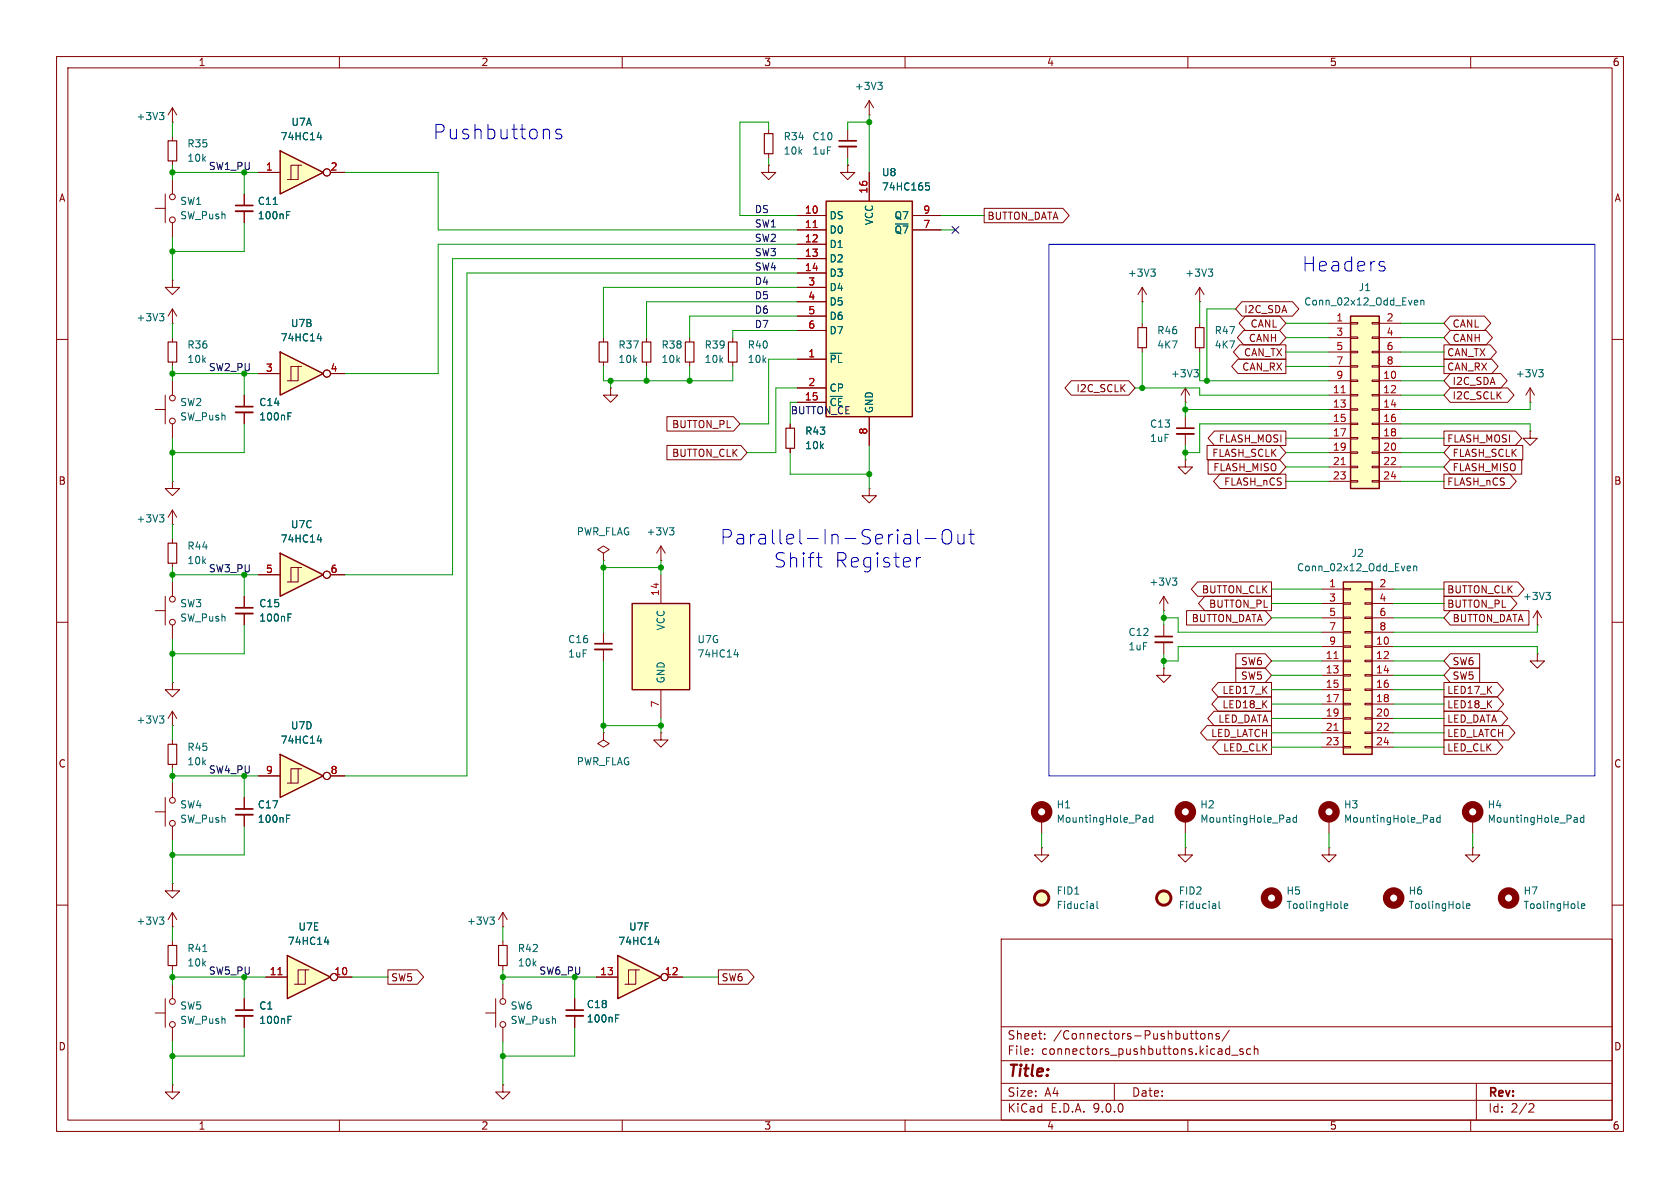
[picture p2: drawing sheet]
<svg xmlns="http://www.w3.org/2000/svg" width="297mm" height="210mm" viewBox="0 0 297 210" stroke-linecap="round" stroke-linejoin="round" font-family="sans-serif">
<defs><g id="words">
<g font-size="3.5" fill="#0000c2">
<text x="76.5" y="24.9">Pushbuttons</text>
<text x="230.1" y="48.2">Headers</text>
<text x="127.3" y="96.5">Parallel-In-Serial-Out</text>
<text x="136.8" y="100.6">Shift</text>
<text x="147.5" y="100.6">Register</text>
</g>
<text font-size="2.8" fill="#840000" x="178" y="190.9">Title:</text>
<g font-size="2.1" fill="#840000">
<text x="178" y="184">Sheet:</text>
<text x="186.2" y="184">/Connectors-Pushbuttons/</text>
<text x="178" y="186.7">File:</text>
<text x="184.1" y="186.7">connectors_pushbuttons.kicad_sch</text>
<text x="178" y="196.9">KiCad</text>
<text x="178" y="194.1">Size:</text>
<text x="184.7" y="194.1">A4</text>
<text x="185.7" y="196.9">E.D.A.</text>
<text x="193.3" y="196.9">9.0.0</text>
<text x="200" y="194.1">Date:</text>
<text x="263" y="194.3">Rev:</text>
<text x="263" y="196.9">Id:</text>
<text x="267.1" y="196.9">2/2</text>
</g>
<g font-size="1.8" fill="#840000">
<text x="35" y="11.9">1</text>
<text x="85" y="11.9">2</text>
<text x="135" y="11.9">3</text>
<text x="185" y="11.9">4</text>
<text x="235" y="11.9">5</text>
<text x="285" y="11.9">6</text>
<text x="10.3" y="35.9">A</text>
<text x="285.3" y="35.9">A</text>
<text x="174.5" y="39.1">BUTTON_DATA</text>
<text x="219.9" y="55.6">I2C_SDA</text>
<text x="221" y="58.1">CANL</text>
<text x="256.7" y="58.1">CANL</text>
<text x="219.5" y="65.7">CAN_RX</text>
<text x="219.8" y="63.2">CAN_TX</text>
<text x="220.7" y="60.6">CANH</text>
<text x="255.7" y="65.7">CAN_RX</text>
<text x="255.7" y="63.2">CAN_TX</text>
<text x="256.7" y="60.6">CANH</text>
<text x="190.2" y="69.5">I2C_SCLK</text>
<text x="256.7" y="70.8">I2C_SCLK</text>
<text x="256.7" y="68.3">I2C_SDA</text>
<text x="118.7" y="75.9">BUTTON_PL</text>
<text x="118.7" y="81">BUTTON_CLK</text>
<text x="214.2" y="81">FLASH_SCLK</text>
<text x="214.4" y="83.5">FLASH_MISO</text>
<text x="215.3" y="78.4">FLASH_MOSI</text>
<text x="255.7" y="78.4">FLASH_MOSI</text>
<text x="256.7" y="81">FLASH_SCLK</text>
<text x="256.7" y="83.5">FLASH_MISO</text>
<text x="10.3" y="85.9">B</text>
<text x="216.3" y="86">FLASH_nCS</text>
<text x="255.7" y="86">FLASH_nCS</text>
<text x="285.3" y="85.9">B</text>
<text x="212.4" y="105.1">BUTTON_CLK</text>
<text x="213.6" y="107.6">BUTTON_PL</text>
<text x="255.7" y="107.6">BUTTON_PL</text>
<text x="255.7" y="105.1">BUTTON_CLK</text>
<text x="210.6" y="110.2">BUTTON_DATA</text>
<text x="256.7" y="110.2">BUTTON_DATA</text>
<text x="219.3" y="117.8">SW6</text>
<text x="256.7" y="117.8">SW6</text>
<text x="216" y="125.4">LED18_K</text>
<text x="216" y="122.9">LED17_K</text>
<text x="219.3" y="120.3">SW5</text>
<text x="255.7" y="125.4">LED18_K</text>
<text x="255.7" y="122.9">LED17_K</text>
<text x="256.7" y="120.3">SW5</text>
<text x="214" y="130.5">LED_LATCH</text>
<text x="215.3" y="128">LED_DATA</text>
<text x="255.7" y="128">LED_DATA</text>
<text x="255.7" y="130.5">LED_LATCH</text>
<text x="10.3" y="135.9">C</text>
<text x="216.1" y="133">LED_CLK</text>
<text x="255.7" y="133">LED_CLK</text>
<text x="285.3" y="135.9">C</text>
<text x="69.1" y="173.7">SW5</text>
<text x="127.5" y="173.7">SW6</text>
<text x="10.3" y="185.9">D</text>
<text x="285.3" y="185.9">D</text>
<text x="35" y="199.9">1</text>
<text x="85" y="199.9">2</text>
<text x="135" y="199.9">3</text>
<text x="185" y="199.9">4</text>
<text x="235" y="199.9">5</text>
<text x="285" y="199.9">6</text>
</g>
<g font-size="1.8" fill="#006464">
<text x="151" y="16.1">+3V3</text>
<text x="24" y="21.4">+3V3</text>
<text x="51.4" y="22.5">U7A</text>
<text x="33" y="28.8">10k</text>
<text x="33" y="26.3">R35</text>
<text x="49.5" y="25">74HC14</text>
<text x="138.4" y="27.5">10k</text>
<text x="138.4" y="25">R34</text>
<text x="143.5" y="27.5">1uF</text>
<text x="143.5" y="25">C10</text>
<text x="155.8" y="31.3">U8</text>
<text x="155.8" y="33.9">74HC165</text>
<text x="31.8" y="36.4">SW1</text>
<text x="31.8" y="39">SW_Push</text>
<text x="45.5" y="39">100nF</text>
<text x="45.5" y="36.4">C11</text>
<text x="146.6" y="39">DS</text>
<text x="146.6" y="41.5">D0</text>
<text x="154.5" y="39.9" transform="rotate(-90 154.5 39.9)">VCC</text>
<text x="158" y="39">Q7</text>
<text x="158" y="41.5">~{Q7}</text>
<text x="146.6" y="44">D1</text>
<text x="146.6" y="46.6">D2</text>
<text x="146.6" y="49.1">D3</text>
<text x="146.6" y="51.7">D4</text>
<text x="199.3" y="49.1">+3V3</text>
<text x="209.4" y="49.1">+3V3</text>
<text x="240.1" y="51.7">J1</text>
<text x="24" y="57">+3V3</text>
<text x="51.3" y="58">U7B</text>
<text x="146.6" y="54.2">D5</text>
<text x="146.6" y="56.7">D6</text>
<text x="146.6" y="59.3">D7</text>
<text x="204.5" y="59.3">R46</text>
<text x="214.6" y="59.3">R47</text>
<text x="230.5" y="54.2">Conn_02x12_Odd_Even</text>
<text x="33" y="64.4">10k</text>
<text x="33" y="61.8">R36</text>
<text x="49.5" y="60.6">74HC14</text>
<text x="109.2" y="64.4">10k</text>
<text x="109.2" y="61.8">R37</text>
<text x="116.8" y="64.4">10k</text>
<text x="116.8" y="61.8">R38</text>
<text x="124.5" y="64.4">10k</text>
<text x="124.5" y="61.8">R39</text>
<text x="132.1" y="64.4">10k</text>
<text x="132.1" y="61.8">R40</text>
<text x="146.6" y="64.4">~{PL}</text>
<text x="204.5" y="61.8">4K7</text>
<text x="214.6" y="61.8">4K7</text>
<text x="31.8" y="72">SW2</text>
<text x="45.7" y="72">C14</text>
<text x="146.6" y="69.4">CP</text>
<text x="146.6" y="72">~{CE}</text>
<text x="206.9" y="66.9">+3V3</text>
<text x="267.9" y="66.9">+3V3</text>
<text x="31.8" y="74.5">SW_Push</text>
<text x="45.7" y="74.5">100nF</text>
<text x="142.2" y="77.1">R43</text>
<text x="154.5" y="73.2" transform="rotate(-90 154.5 73.2)">GND</text>
<text x="203.2" y="75.8">C13</text>
<text x="142.2" y="79.6">10k</text>
<text x="203.2" y="78.3">1uF</text>
<text x="24" y="92.6">+3V3</text>
<text x="51.3" y="93.6">U7C</text>
<text x="101.9" y="94.8">PWR_FLAG</text>
<text x="114.2" y="94.8">+3V3</text>
<text x="33" y="99.9">10k</text>
<text x="33" y="97.4">R44</text>
<text x="49.5" y="96.1">74HC14</text>
<text x="229.2" y="101.2">Conn_02x12_Odd_Even</text>
<text x="238.8" y="98.7">J2</text>
<text x="31.8" y="107.5">SW3</text>
<text x="45.7" y="107.5">C15</text>
<text x="203.1" y="103.7">+3V3</text>
<text x="269.1" y="106.3">+3V3</text>
<text x="31.8" y="110.1">SW_Push</text>
<text x="45.7" y="110.1">100nF</text>
<text x="100.3" y="113.9">C16</text>
<text x="117.7" y="111.5" transform="rotate(-90 117.7 111.5)">VCC</text>
<text x="123.2" y="113.9">U7G</text>
<text x="199.4" y="112.6">C12</text>
<text x="100.3" y="116.4">1uF</text>
<text x="123.2" y="116.4">74HC14</text>
<text x="199.4" y="115.2">1uF</text>
<text x="117.7" y="120.9" transform="rotate(-90 117.7 120.9)">GND</text>
<text x="24" y="128.1">+3V3</text>
<text x="49.5" y="131.7">74HC14</text>
<text x="51.3" y="129.1">U7D</text>
<text x="33" y="135.5">10k</text>
<text x="33" y="132.9">R45</text>
<text x="101.9" y="135.5">PWR_FLAG</text>
<text x="31.8" y="143.1">SW4</text>
<text x="45.5" y="143.1">C17</text>
<text x="186.7" y="143.1">H1</text>
<text x="212.1" y="143.1">H2</text>
<text x="237.5" y="143.1">H3</text>
<text x="262.9" y="143.1">H4</text>
<text x="31.8" y="145.6">SW_Push</text>
<text x="45.5" y="145.6">100nF</text>
<text x="186.7" y="145.6">MountingHole_Pad</text>
<text x="212.1" y="145.6">MountingHole_Pad</text>
<text x="237.5" y="145.6">MountingHole_Pad</text>
<text x="262.9" y="145.6">MountingHole_Pad</text>
<text x="186.7" y="158.3">FID1</text>
<text x="186.7" y="160.9">Fiducial</text>
<text x="208.3" y="158.3">FID2</text>
<text x="208.3" y="160.9">Fiducial</text>
<text x="227.3" y="160.9">ToolingHole</text>
<text x="227.3" y="158.3">H5</text>
<text x="248.9" y="160.9">ToolingHole</text>
<text x="248.9" y="158.3">H6</text>
<text x="269.2" y="160.9">ToolingHole</text>
<text x="269.2" y="158.3">H7</text>
<text x="24" y="163.7">+3V3</text>
<text x="50.8" y="167.2">74HC14</text>
<text x="52.7" y="164.7">U7E</text>
<text x="82.4" y="163.7">+3V3</text>
<text x="109.2" y="167.2">74HC14</text>
<text x="111.1" y="164.7">U7F</text>
<text x="33" y="171">10k</text>
<text x="33" y="168.5">R41</text>
<text x="91.4" y="171">10k</text>
<text x="91.4" y="168.5">R42</text>
<text x="31.8" y="178.7">SW5</text>
<text x="45.7" y="178.7">C1</text>
<text x="90.2" y="178.7">SW6</text>
<text x="103.6" y="178.4">C18</text>
<text x="31.8" y="181.2">SW_Push</text>
<text x="45.7" y="181.2">100nF</text>
<text x="90.2" y="181.2">SW_Push</text>
<text x="103.6" y="180.9">100nF</text>
</g>
<g font-size="1.8" fill="#009600">
<text x="36.8" y="30.1">SW1_PU</text>
<text x="36.8" y="65.7">SW2_PU</text>
<text x="36.8" y="101.3">SW3_PU</text>
<text x="36.8" y="136.8">SW4_PU</text>
<text x="36.8" y="172.4">SW5_PU</text>
<text x="95.2" y="172.4">SW6_PU</text>
</g>
<g font-size="1.8" fill="#a90000">
<text x="46.9" y="30.2">1</text>
<text x="58.3" y="30.2">2</text>
<text x="153.4" y="34.3" transform="rotate(-90 153.4 34.3)">16</text>
<text x="142.2" y="37.8">10</text>
<text x="142.2" y="40.4">11</text>
<text x="163.1" y="37.8">9</text>
<text x="163.1" y="40.4">7</text>
<text x="142.2" y="42.9">12</text>
<text x="142.2" y="45.5">13</text>
<text x="142.2" y="48">14</text>
<text x="142.8" y="50.5">3</text>
<text x="142.8" y="53.1">4</text>
<text x="142.8" y="55.6">5</text>
<text x="142.8" y="58.2">6</text>
<text x="236.1" y="56.9">1</text>
<text x="236.1" y="59.4">3</text>
<text x="245" y="56.9">2</text>
<text x="245" y="59.4">4</text>
<text x="46.9" y="65.8">3</text>
<text x="58.3" y="65.8">4</text>
<text x="142.8" y="63.2">1</text>
<text x="236.1" y="62">5</text>
<text x="236.1" y="64.5">7</text>
<text x="245" y="62">6</text>
<text x="245" y="64.5">8</text>
<text x="142.2" y="70.9">15</text>
<text x="142.8" y="68.3">2</text>
<text x="235.5" y="69.6">11</text>
<text x="236.1" y="67.1">9</text>
<text x="244.4" y="67.1">10</text>
<text x="244.4" y="69.6">12</text>
<text x="153.4" y="76.9" transform="rotate(-90 153.4 76.9)">8</text>
<text x="235.5" y="72.1">13</text>
<text x="235.5" y="74.7">15</text>
<text x="235.5" y="77.2">17</text>
<text x="244.4" y="72.1">14</text>
<text x="244.4" y="74.7">16</text>
<text x="244.4" y="77.2">18</text>
<text x="235.5" y="79.8">19</text>
<text x="235.5" y="82.3">21</text>
<text x="244.4" y="79.8">20</text>
<text x="244.4" y="82.3">22</text>
<text x="235.5" y="84.8">23</text>
<text x="244.4" y="84.8">24</text>
<text x="46.9" y="101.3">5</text>
<text x="58.3" y="101.3">6</text>
<text x="116.6" y="105.5" transform="rotate(-90 116.6 105.5)">14</text>
<text x="234.9" y="103.9">1</text>
<text x="234.9" y="106.4">3</text>
<text x="243.8" y="103.9">2</text>
<text x="243.8" y="106.4">4</text>
<text x="234.9" y="109">5</text>
<text x="234.9" y="111.5">7</text>
<text x="243.8" y="109">6</text>
<text x="243.8" y="111.5">8</text>
<text x="234.3" y="116.6">11</text>
<text x="234.3" y="119.1">13</text>
<text x="234.9" y="114">9</text>
<text x="243.2" y="114">10</text>
<text x="243.2" y="116.6">12</text>
<text x="243.2" y="119.1">14</text>
<text x="116.6" y="125.2" transform="rotate(-90 116.6 125.2)">7</text>
<text x="234.3" y="121.7">15</text>
<text x="234.3" y="124.2">17</text>
<text x="243.2" y="121.7">16</text>
<text x="243.2" y="124.2">18</text>
<text x="234.3" y="126.7">19</text>
<text x="234.3" y="129.3">21</text>
<text x="234.3" y="131.8">23</text>
<text x="243.2" y="126.7">20</text>
<text x="243.2" y="129.3">22</text>
<text x="243.2" y="131.8">24</text>
<text x="46.9" y="136.9">9</text>
<text x="58.3" y="136.9">8</text>
<text x="47.6" y="172.5">11</text>
<text x="59" y="172.5">10</text>
<text x="106" y="172.5">13</text>
<text x="117.4" y="172.5">12</text>
</g>
<g font-size="1.8" fill="#0f0f0f">
<text x="133.3" y="40.3">SW1</text>
<text x="133.3" y="37.8">DS</text>
<text x="133.3" y="47.9">SW4</text>
<text x="133.3" y="42.8">SW2</text>
<text x="133.3" y="45.4">SW3</text>
<text x="133.3" y="50.5">D4</text>
<text x="133.3" y="53">D5</text>
<text x="133.3" y="58.1">D7</text>
<text x="133.3" y="55.5">D6</text>
<text x="139.7" y="73.3">BUTTON_CE</text>
</g>
</g></defs>
<g fill="none" stroke="#840000" stroke-width=".18">
<path d="M10 10h277v190h-277zM12 12h273v186h-273zM60 10v2M110 10v2M160 10v2M210 10v2M260 10v2M30.5 57.2h.1M30.5 54.6l-.8 1.3M30.5 54.6l.7 1.3M30.5 54.6v2.6M10 60h2"/>
<path d="M285 60h2M10 110h2M285 110h2M234.9 144.8v2.5M10 160h2M27.4 179.1h1.8M29.2 176.5v5.1M30.5 174v2.5M177 166h108v32h-108zM285 160h2M30.5 181.6v2.6M60 198v2"/>
<path d="M110 198v2M160 198v2M177 194.5h108M177 191.5h108M177 187.5h108M177 181.5h108M182.5 186.3v.1M182.5 185.5v.1M184.7 183.6v.1M184.7 182.8v.1M197 191.5v3M210 198v2"/>
<path d="M211.2 182.7h.6M211.5 182.2v1.3l.3 .2M212.4 182.8l.3-.1 .3 .3v.4l-.3 .3-.3-.1-.2-.2v-.4zM213.7 182.8l.2-.1 .3 .1 .1 .9M213.7 182.7v1M215.5 182.8l-.3-.1-.2 .2v.2l.5 .2v.3h-.5M217.2 185.4l.2 .1M217.3 182.1l-1.3 2M217.4 184.9v1.5M217.4 186.3l-.2 .1M217.7 186.5h1.2M219.7 185.5l-.3-.1-.2 .2v.2l.5 .2v.3h-.5"/>
<path d="M221.1 185.5l-.4-.1-.3 .3v.4l.1 .2h.6M221.7 185.5l.3-.1 .3 .1 .1 .9M221.7 184.9v1.5M260 198v2M261 191.5v6.5M270.5 195.1l.5 .1 .2 .3-1 1.1h1"/>
<circle cx="30.5" cy="177" r=".51"/>
<circle cx="30.5" cy="181.1" r=".51"/>
</g>
<path d="M28.2 55.4h.8l-.5 .5M28.7 55.9l.3 .3v.3l-.3 .2M253 144.5h.3l.1 .2v.7M253.4 145.3l-.4 .1M253.4 144.8l-.4 .1M254.6 144.6l-.4-.1-.2 .3 .1 .5h.5M254.6 144.1v1.3" fill="none" stroke="#006464" stroke-width=".18"/>
<circle cx="234.9" cy="143.5" r="1.27" fill="none" stroke="#840000" stroke-width="1.3"/>
<path d="M49.5 97.8l7.6 3.8-7.6 3.8z" fill="#ffffc2"/>
<path d="M49.5 97.8l7.6 3.8-7.6 3.8z" fill="none" stroke="#840000" stroke-width=".25"/>
<g fill="none" stroke="#840000" stroke-width=".18">
<path d="M30.5 19.1v2.5M30.5 19.1l-.8 1.2M30.5 19.1l.7 1.2M27.4 36.8h1.8M29.2 34.3v5.1M30.5 21.6h.1M30.5 24.1v.8M30.5 28.4v.8M30.5 31.8v2.5M30.5 39.4v2.5M135.9 29.2v1.3h-1.3l1.3 1.3 1.3-1.3h-1.3M135.9 29.2h.1"/>
<path d="M209.5 73.7v2M209.5 76.7v2M106.7 97.8l1-.6-1-.7-1 .7 1 .6v1.3M106.7 99.1h.1M116.8 99.1h.1M116.8 96.5l.8 1.3M116.8 96.5l-.7 1.3M116.8 96.5v2.6M153.7 86.4v1.2h1.2l-1.2 1.3-1.3-1.3h1.3M153.7 86.4h.1M45.7 101.6h3.8M52.7 100.3h-1.3v2.6"/>
<path d="M53.3 100.3h-.6v2.6h-1.9M58.4 101.6h2.6M205.7 108h.1M205.7 105.4l.8 1.3M205.7 105.4l-.7 1.3M205.7 105.4v2.6M260.3 149.9v1.2h-1.2l1.2 1.3 1.3-1.3h-1.3M260.3 149.9h.1M43.2 176.5v2.1M43.2 179.6v2"/>
<circle cx="30.5" cy="34.8" r=".51"/>
<circle cx="30.5" cy="38.9" r=".51"/>
<circle cx="57.8" cy="101.6" r=".63"/>
</g>
<path d="M28.2 19.9h.8l-.5 .5M28.7 20.4l.3 .2v.3l-.3 .3M56.1 95.4h.8M56.7 95v.8M118.4 93.3h.7l-.4 .5M118.9 93.8l.2 .2v.3l-.2 .3M207.3 102.2h.7l-.4 .5M207.8 102.7l.2 .2v.3l-.2 .2M50.9 179.6h.6M50.9 180.3h.4" fill="none" stroke="#006464" stroke-width=".18"/>
<path d="M29.7 24.9h1.5v3.5h-1.5z" fill="none" stroke="#840000" stroke-width=".2"/>
<path d="M208 75.7h3.1M41.7 178.6h3" fill="none" stroke="#840000" stroke-width=".3"/>
<path d="M208 76.7h3.1M41.7 179.6h3" fill="none" stroke="#840000" stroke-width=".33"/>
<path d="M49.5 62.2l7.6 3.8-7.6 3.9z" fill="#ffffc2"/>
<path d="M49.5 62.2l7.6 3.8-7.6 3.9z" fill="none" stroke="#840000" stroke-width=".25"/>
<g fill="none" stroke="#840000" stroke-width=".18">
<path d="M43.2 34.3v2M43.2 37.3v2.1M106.7 59.7v.8M114.3 59.7v.8M121.9 59.7v.8M129.5 59.7v.8M212.1 57.2v.7M45.7 66h3.8M52.7 64.8h-1.3v2.5M53.3 64.8h-.6v2.5h-1.9M58.4 66h2.6M106.7 64v.8"/>
<path d="M107.9 68.6v1.3h1.3l-1.3 1.2-1.2-1.2h1.2M107.9 68.6h.1M114.3 64v.8M121.9 64v.8M129.5 64v.8M139.7 74.9v.8M139.7 79.2v.8M209.5 71.1h.1M209.5 68.6l.8 1.3M209.5 68.6l-.7 1.3M209.5 68.6v2.5M212.1 61.5v.7"/>
<path d="M27.4 108h1.8M29.2 105.4v5.1M30.5 102.9v2.5M30.5 110.5v2.5M43.2 105.4v2M43.2 108.5v2"/>
<circle cx="57.8" cy="66" r=".63"/>
<circle cx="30.5" cy="110" r=".51"/>
<circle cx="30.5" cy="105.9" r=".51"/>
</g>
<path d="M48.3 36.1h.7M50.7 38h.4M50.7 37.4h.6M56.1 59.8h.8M56.7 59.4v.9M211.1 65.3h.7l-.4 .5M211.6 65.8l.2 .3v.3l-.2 .2M50.9 109.1h.4M50.9 108.5h.6" fill="none" stroke="#006464" stroke-width=".18"/>
<path d="M211.3 57.9h1.6v3.6h-1.6zM105.9 60.5h1.5v3.5h-1.5zM113.5 60.5h1.6v3.5h-1.6zM121.2 60.5h1.5v3.5h-1.5zM128.8 60.5h1.5v3.5h-1.5zM138.9 75.7h1.6v3.5h-1.6z" fill="none" stroke="#840000" stroke-width=".2"/>
<path d="M41.7 36.3h3M41.7 107.4h3" fill="none" stroke="#840000" stroke-width=".3"/>
<path d="M41.7 37.3h3M41.7 108.5h3" fill="none" stroke="#840000" stroke-width=".33"/>
<path d="M49.5 26.7l7.6 3.8-7.6 3.8z" fill="#ffffc2"/>
<path d="M49.5 26.7l7.6 3.8-7.6 3.8z" fill="none" stroke="#840000" stroke-width=".25"/>
<g fill="none" stroke="#840000" stroke-width=".18">
<path d="M45.7 30.5h3.8M52.7 29.2h-1.3v2.6M53.3 29.2h-.6v2.6h-1.9M58.4 30.5h2.6M201.9 57.2v.7M201.9 61.5v.7M30.5 138.4v2.6M27.4 143.5h1.8M29.2 141v5.1M30.5 156.2v1.3h1.2l-1.2 1.3-1.3-1.3h1.3M30.5 156.2h.1M30.5 146.1v2.5"/>
<path d="M85.9 179.1h1.7M87.6 176.5v5.1M88.9 174v2.5M101.6 176.5v2.1M101.6 179.6v2M88.9 181.6v2.6"/>
<circle cx="57.8" cy="30.5" r=".63"/>
<circle cx="30.5" cy="145.5" r=".51"/>
<circle cx="30.5" cy="141.5" r=".51"/>
<circle cx="88.9" cy="177" r=".51"/>
<circle cx="88.9" cy="181.1" r=".51"/>
</g>
<path d="M56.1 24.3h.8M56.7 23.9v.8M108.8 179.4h.6M108.8 180h.4" fill="none" stroke="#006464" stroke-width=".18"/>
<path d="M201.2 57.9h1.5v3.6h-1.5z" fill="none" stroke="#840000" stroke-width=".2"/>
<path d="M100.1 178.6h3" fill="none" stroke="#840000" stroke-width=".3"/>
<path d="M100.1 179.6h3" fill="none" stroke="#840000" stroke-width=".33"/>
<path d="M146 35.6h15.3v38.1h-15.3z" fill="#ffffc2"/>
<path d="M146 35.6h15.3v38.1h-15.3z" fill="none" stroke="#840000" stroke-width=".25"/>
<g fill="none" stroke="#840000" stroke-width=".18">
<path d="M141 38.1h5M153.7 30.5v5.1M161.3 38.1h5.1M30.5 59.7v.8M141 40.6h5M141 43.2h5M141 45.7h5M141 48.3h5M141 50.8h5M141 53.3h5M141 55.9h5M141 58.4h5"/>
<path d="M161.3 40.6h5.1M30.5 64v.8M141 63.5h5M141 68.6h5M141 71.1h5M153.7 73.7v5M30.5 128.3h.1M30.5 120.7v1.2h1.2l-1.2 1.3-1.3-1.3h1.3M30.5 120.7h.1M30.5 125.7l-.8 1.3M30.5 125.7l.7 1.3M30.5 125.7v2.6"/>
</g>
<path d="M143.8 40.2h.7" fill="none" stroke="#a90000" stroke-width=".18"/>
<path d="M163.7 32.3h.6M163.8 32.8h.3l.2 .3v.4l-.5 .1M146.8 62.5h2M28.2 126.6h.8l-.5 .4M28.7 127l.3 .3v.3l-.3 .2" fill="none" stroke="#006464" stroke-width=".18"/>
<path d="M29.7 60.5h1.5v3.5h-1.5z" fill="none" stroke="#840000" stroke-width=".2"/>
<path d="M111.8 106.7h10.1v15.2h-10.1z" fill="#ffffc2"/>
<path d="M111.8 106.7h10.1v15.2h-10.1z" fill="none" stroke="#840000" stroke-width=".25"/>
<path d="M106.7 111.8v2M106.7 114.8v2M116.8 101.6v5.1M116.8 121.9v5.1" fill="none" stroke="#840000" stroke-width=".18"/>
<path d="M129.8 115.7h.8M130.4 115.3v.8" fill="none" stroke="#006464" stroke-width=".18"/>
<path d="M105.2 113.8h3" fill="none" stroke="#840000" stroke-width=".3"/>
<path d="M105.2 114.8h3" fill="none" stroke="#840000" stroke-width=".33"/>
<path d="M238.8 55.9h5v30.5h-5z" fill="#ffffc2"/>
<path d="M238.8 55.9h5v30.5h-5z" fill="none" stroke="#840000" stroke-width=".25"/>
<g fill="none" stroke="#840000" stroke-width=".18">
<path d="M201.9 53.3h.1M201.9 50.8l.8 1.3M201.9 50.8l-.7 1.3M201.9 50.8v2.5M234.9 57.2h3.9M234.9 59.7h3.9M238.8 57h1.2v.3h-1.2zM238.8 59.6h1.2v.2h-1.2zM242.6 57h1.2v.3h-1.2zM242.6 59.6h1.2v.2h-1.2zM243.8 57.2h3.8M243.8 59.7h3.8"/>
<path d="M234.9 62.2h3.9M234.9 64.8h3.9M234.9 67.3h3.9M234.9 69.9h3.9M234.9 72.4h3.9M234.9 74.9h3.9M234.9 77.5h3.9M238.8 62.1h1.2v.3h-1.2zM238.8 64.6h1.2v.3h-1.2zM238.8 67.2h1.2v.2h-1.2zM238.8 69.7h1.2v.3h-1.2zM238.8 72.3h1.2v.2h-1.2z"/>
<path d="M238.8 74.8h1.2v.3h-1.2zM238.8 77.3h1.2v.3h-1.2zM238.8 79.9h1.2v.2h-1.2zM242.6 62.1h1.2v.3h-1.2zM242.6 64.6h1.2v.3h-1.2zM242.6 67.2h1.2v.2h-1.2zM242.6 69.7h1.2v.3h-1.2zM242.6 72.3h1.2v.2h-1.2zM242.6 74.8h1.2v.3h-1.2zM242.6 77.3h1.2v.3h-1.2zM242.6 79.9h1.2v.2h-1.2zM243.8 62.2h3.8"/>
<path d="M243.8 64.8h3.8M243.8 67.3h3.8M243.8 69.9h3.8M243.8 72.4h3.8M243.8 74.9h3.8M243.8 77.5h3.8M270.5 76.2v1.3h-1.3l1.3 1.2 1.3-1.2h-1.3M270.5 76.2h.1M234.9 80h3.9M234.9 82.6h3.9M234.9 85.1h3.9M238.8 82.4h1.2v.3h-1.2z"/>
<path d="M238.8 85h1.2v.2h-1.2zM242.6 82.4h1.2v.3h-1.2zM242.6 85h1.2v.2h-1.2zM243.8 80h3.8M243.8 82.6h3.8M243.8 85.1h3.8M43.2 141v2M43.2 144v2.1M30.5 163.8h.1M30.5 161.3l-.8 1.3M30.5 161.3l.7 1.3M30.5 161.3v2.5"/>
<path d="M88.9 191.8v1.2h1.3l-1.3 1.3-1.3-1.3h1.3M88.9 191.8h.1"/>
</g>
<path d="M237.1 69.4h.7M237.1 82.1h.7" fill="none" stroke="#a90000" stroke-width=".18"/>
<path d="M203.4 47.6h.8l-.4 .5M204 48.1l.2 .2v.3l-.2 .2M250.2 53.1h.4v.3l-.6 .1M250.6 53.9h-.4M251.2 53.2l.2-.1h.3v.8M251.2 53.1v.8M50.7 144.7h.4M50.7 144.1h.6M28.2 162.1h.8l-.5 .5M28.7 162.6l.3 .2v.4l-.3 .2" fill="none" stroke="#006464" stroke-width=".18"/>
<path d="M41.7 143h3" fill="none" stroke="#840000" stroke-width=".3"/>
<path d="M41.7 144h3" fill="none" stroke="#840000" stroke-width=".33"/>
<path d="M50.8 168.9l7.6 3.8-7.6 3.8z" fill="#ffffc2"/>
<path d="M50.8 168.9l7.6 3.8-7.6 3.8z" fill="none" stroke="#840000" stroke-width=".25"/>
<g fill="none" stroke="#840000" stroke-width=".18">
<path d="M212.1 53.3h.1M212.1 50.8l.8 1.3M212.1 50.8l-.8 1.3M212.1 50.8v2.5M106.7 129.5v1.3l-1 .6 1 .7 1-.7-1-.6M106.7 129.5h.1M116.8 129.5v1.3h-1.2l1.2 1.3 1.3-1.3h-1.3M116.8 129.5h.1M30.5 166.4v.7M30.5 170.7v.8M47 172.7h3.8M54 171.5h-1.3v2.5"/>
<path d="M54.6 171.5h-.6v2.5h-1.9M59.7 172.7h2.5"/>
<circle cx="59.1" cy="172.7" r=".63"/>
</g>
<path d="M49.1 172.3h.8" fill="none" stroke="#a90000" stroke-width=".18"/>
<path d="M213.6 47.6h.8l-.4 .5M214.1 48.1l.3 .2v.3l-.3 .2M35.9 168.2h.7M57.4 166.5h.7M58 166.1v.8" fill="none" stroke="#006464" stroke-width=".18"/>
<path d="M29.7 167.1h1.5v3.6h-1.5z" fill="none" stroke="#840000" stroke-width=".2"/>
<path d="M109.2 168.9l7.6 3.8-7.6 3.8z" fill="#ffffc2"/>
<path d="M109.2 168.9l7.6 3.8-7.6 3.8z" fill="none" stroke="#840000" stroke-width=".25"/>
<g fill="none" stroke="#840000" stroke-width=".18">
<path d="M105.4 172.7h3.8M112.4 171.5h-1.3v2.5M113 171.5h-.6v2.5h-1.9M118.1 172.7h2.5"/>
<circle cx="117.5" cy="172.7" r=".63"/>
</g>
<path d="M115.8 166.5h.8M116.4 166.1v.8" fill="none" stroke="#006464" stroke-width=".18"/>
<path d="M237.5 102.9h5.1v30.5h-5.1z" fill="#ffffc2"/>
<path d="M237.5 102.9h5.1v30.5h-5.1z" fill="none" stroke="#840000" stroke-width=".25"/>
<g fill="none" stroke="#840000" stroke-width=".18">
<path d="M135.9 22.9v.7M135.9 27.2v.7M270.5 71.1h.1M270.5 68.6l.8 1.3M270.5 68.6l-.8 1.3M270.5 68.6v2.5M30.5 92.7h.1M30.5 90.2l-.8 1.2M30.5 90.2l.7 1.2M30.5 90.2v2.5M233.7 104.1h3.8M233.7 106.7h3.8"/>
<path d="M233.7 109.2h3.8M233.7 111.8h3.8M233.7 114.3h3.8M233.7 116.8h3.8M233.7 119.4h3.8M237.5 104h1.3v.3h-1.3zM237.5 106.6h1.3v.2h-1.3zM237.5 109.1h1.3v.2h-1.3zM237.5 111.6h1.3v.3h-1.3zM237.5 114.2h1.3v.2h-1.3zM237.5 116.7h1.3v.3h-1.3zM237.5 119.3h1.3v.2h-1.3z"/>
<path d="M241.3 104h1.3v.3h-1.3zM241.3 106.6h1.3v.2h-1.3zM241.3 109.1h1.3v.2h-1.3zM241.3 111.6h1.3v.3h-1.3zM241.3 114.2h1.3v.2h-1.3zM241.3 116.7h1.3v.3h-1.3zM241.3 119.3h1.3v.2h-1.3zM242.6 104.1h3.8M242.6 106.7h3.8M242.6 109.2h3.8M242.6 111.8h3.8M242.6 114.3h3.8"/>
<path d="M242.6 116.8h3.8M242.6 119.4h3.8M30.5 130.8v.8M30.5 135.1v.8M233.7 121.9h3.8M233.7 124.5h3.8M233.7 127h3.8M233.7 129.5h3.8M233.7 132.1h3.8M237.5 121.8h1.3v.2h-1.3zM237.5 124.3h1.3v.3h-1.3zM237.5 126.9h1.3v.2h-1.3z"/>
<path d="M237.5 129.4h1.3v.3h-1.3zM237.5 132h1.3v.2h-1.3zM241.3 121.8h1.3v.2h-1.3zM241.3 124.3h1.3v.3h-1.3zM241.3 126.9h1.3v.2h-1.3zM241.3 129.4h1.3v.3h-1.3zM241.3 132h1.3v.2h-1.3zM242.6 121.9h3.8M242.6 124.5h3.8M242.6 127h3.8M242.6 129.5h3.8M242.6 132.1h3.8"/>
<path d="M88.9 163.8h.1M88.9 161.3v2.5M88.9 166.4v.7M88.9 170.7v.8M88.9 161.3l-.8 1.3M88.9 161.3l.8 1.3"/>
</g>
<path d="M235.8 116.4h.8M235.8 129.1h.8" fill="none" stroke="#a90000" stroke-width=".18"/>
<path d="M272 65.3h.8l-.4 .5M272.6 65.8l.2 .3v.3l-.2 .2M28.2 91h.8l-.5 .5M28.7 91.5l.3 .2v.3l-.3 .3M248.9 100.1h.4l.1 .3-.6 .1M249.3 100.8l-.4 .1M249.9 100.2l.2-.1h.3l.1 .8M249.9 100.1v.8M86.6 162.1h.8l-.4 .5M87.1 162.6l.3 .2v.4l-.3 .2" fill="none" stroke="#006464" stroke-width=".18"/>
<path d="M135.1 23.6h1.6v3.6h-1.6zM29.7 131.6h1.5v3.5h-1.5zM88.1 167.1h1.6v3.6h-1.6z" fill="none" stroke="#840000" stroke-width=".2"/>
<path d="M49.5 133.4l7.6 3.8-7.6 3.8z" fill="#ffffc2"/>
<path d="M49.5 133.4l7.6 3.8-7.6 3.8z" fill="none" stroke="#840000" stroke-width=".25"/>
<g fill="none" stroke="#840000" stroke-width=".18">
<path d="M153.7 17.8l.7 1.3M153.7 17.8l-.8 1.3M153.7 17.8v2.5M43.2 34.3v2M43.2 37.3v2.1M45.7 30.5h3.8M58.4 30.5h2.6M141 38.1h5M149.9 29.2v1.3h-1.3l1.3 1.3 1.2-1.3h-1.2M149.9 29.2h.1M149.9 22.9v2M149.9 25.9v2"/>
<path d="M153.7 20.3h.1M153.7 30.5v5.1M161.3 38.1h5.1M174 36.8h13.9l1.1 1.3-1.1 1.3h-13.9zM30.5 49.5v1.3h1.2l-1.2 1.3-1.3-1.3h1.3M30.5 49.5h.1M141 40.6h5M141 43.2h5M141 45.7h5M141 48.3h5M141 50.8h5M141 53.3h5"/>
<path d="M141 55.9h5M141 58.4h5M161.3 40.6h5.1M219.6 53.3h8.9l1.1 1.3-1.1 1.3h-8.9l-1.2-1.3zM219.9 58.4h6.3l1.1 1.3-1.1 1.3h-6.3l-1.1-1.3zM220.2 55.9h6l1.1 1.3-1.1 1.2h-6l-1.1-1.2zM256.4 55.9h6l1.1 1.3-1.1 1.2h-6l-1.1-1.2zM256.4 58.4h6.3l1.1 1.3-1.1 1.3h-6.3l-1.1-1.3zM27.4 72.4h1.8M29.2 69.9v5M30.5 67.3v2.6M30.5 74.9v2.6"/>
<path d="M43.2 69.9v2M43.2 72.9v2M45.7 66h3.8M58.4 66h2.6M117.9 78.7h13.1l1.1 1.3-1.1 1.3h-13.1zM117.9 73.7h11.8l1.1 1.2-1.1 1.3h-11.8zM139.7 74.9v.8M139.7 79.2v.8M141 63.5h5M141 68.6h5M141 71.1h5M153.7 73.7v5"/>
<path d="M189.4 67.3h10.1l1.2 1.3-1.2 1.3h-10.1l-1.1-1.3zM213.4 78.7h12.8l1.1 1.3-1.1 1.3h-12.8zM214.7 76.2h12.6v2.5h-12.6l-1.1-1.2zM218.9 63.5h8.4v2.5h-8.4l-1.2-1.2zM219.2 61h8.1v2.5h-8.1l-1.1-1.3zM255.3 76.2h12.6l1.1 1.3-1.1 1.2h-12.6zM255.3 63.5h8.4l1.2 1.3-1.2 1.2h-8.4zM255.3 61h8.1l1.1 1.2-1.1 1.3h-8.1zM256.4 78.7h12.8v2.6h-12.8l-1.1-1.3zM256.4 68.6h10.1l1.2 1.3-1.2 1.2h-10.1l-1.1-1.2zM256.4 66h8.9l1.1 1.3-1.1 1.3h-8.9l-1.1-1.3zM30.5 85.1v1.3h1.2l-1.2 1.2-1.3-1.2h1.3"/>
<path d="M30.5 85.1h.1M30.5 95.3v.7M30.5 99.6v.7M209.5 81.3v1.3h-1.2l1.2 1.2 1.3-1.2h-1.3M209.5 81.3h.1M213.6 81.3h12.6l1.1 1.3-1.1 1.2h-12.6zM215.7 83.8h11.6v2.6h-11.6l-1.2-1.3zM255.3 83.8h11.6l1.2 1.3-1.2 1.3h-11.6zM256.4 81.3h12.6v2.5h-12.6l-1.1-1.2zM43.2 105.4v2M43.2 108.5v2M45.7 101.6h3.8"/>
<path d="M58.4 101.6h2.6M205.7 118.1v1.3h-1.2l1.2 1.3 1.3-1.3h-1.3M205.7 118.1h.1M205.7 110.5v2M205.7 113.5v2.1M209.8 107.9h13.9l1.1 1.3-1.1 1.3h-13.9zM211.7 102.9h13.1v2.5h-13.1l-1.1-1.3zM213 105.4h11.8v2.6h-11.8l-1.1-1.3zM218.5 115.6h5.2l1.1 1.2-1.1 1.3h-5.2zM218.5 118.1h5.2l1.1 1.3-1.1 1.3h-5.2zM255.3 105.4h11.8l1.1 1.3-1.1 1.3h-11.8zM255.3 102.9h13l1.1 1.2-1.1 1.3h-13z"/>
<path d="M256.4 118.1h5.2v2.6h-5.2l-1.1-1.3zM256.4 107.9h13.9v2.6h-13.9l-1.1-1.3zM256.4 115.6h5.2v2.5h-5.2l-1.1-1.3zM271.8 115.6v1.2h-1.3l1.3 1.3 1.2-1.3h-1.2M271.8 115.6h.1M271.8 110.5h.1M271.8 108l.7 1.2M271.8 108l-.8 1.2M271.8 108v2.5M45.7 137.2h3.8M52.7 135.9h-1.3v2.5M53.3 135.9h-.6v2.5h-1.9"/>
<path d="M58.4 137.2h2.6M213.4 128.3h11.4v2.5h-11.4l-1.2-1.3zM214.6 125.7h10.2v2.6h-10.2l-1.1-1.3zM215.4 123.2h9.4v2.5h-9.4l-1.2-1.2zM215.4 120.6h9.4v2.6h-9.4l-1.2-1.3zM215.5 130.8h9.3v2.6h-9.3l-1.1-1.3zM255.3 123.2h9.4l1.1 1.3-1.1 1.2h-9.4zM255.3 120.6h9.4l1.1 1.3-1.1 1.3h-9.4zM255.3 125.7h10.1l1.1 1.3-1.1 1.3h-10.1zM255.3 128.3h11.4l1.1 1.2-1.1 1.3h-11.4zM255.3 130.8h9.3l1.1 1.3-1.1 1.3h-9.3zM43.2 141v2"/>
<path d="M43.2 144v2.1M184.1 149.9v1.2h-1.2l1.2 1.3 1.3-1.3h-1.3M184.1 149.9h.1M184.1 144.8v2.5M209.5 149.9v1.2h-1.2l1.2 1.3 1.3-1.3h-1.3M209.5 149.9h.1M209.5 144.8v2.5M234.9 149.9v1.2h-1.2l1.2 1.3 1.3-1.3h-1.3M234.9 149.9h.1M260.3 144.8v2.5M43.2 176.5v2.1M43.2 179.6v2"/>
<path d="M47 172.7h3.8M59.7 172.7h2.5M68.6 171.4h5.2l1.1 1.3-1.1 1.3h-5.2zM101.6 176.5v2.1M101.6 179.6v2M105.4 172.7h3.8M118.1 172.7h2.5M127 171.4h5.2l1.1 1.3-1.1 1.3h-5.2zM30.5 191.8v1.2h1.2l-1.2 1.3-1.3-1.3h1.3M30.5 191.8h.1"/>
<circle cx="57.8" cy="30.5" r=".63"/>
<circle cx="30.5" cy="74.4" r=".51"/>
<circle cx="30.5" cy="70.4" r=".51"/>
<circle cx="57.8" cy="66" r=".63"/>
<circle cx="57.8" cy="101.6" r=".63"/>
<circle cx="57.8" cy="137.2" r=".63"/>
<circle cx="59.1" cy="172.7" r=".63"/>
<circle cx="117.5" cy="172.7" r=".63"/>
</g>
<g fill="none" stroke="#006464" stroke-width=".18">
<path d="M155.2 14.5h.8l-.5 .5M155.7 15l.3 .3v.3l-.3 .2M48.3 36.1h.7M50.7 38h.4M50.7 37.4h.6M56.1 24.3h.8M56.7 23.9v.8M163.7 32.3h.6M163.8 32.8h.3l.2 .3v.4l-.5 .1M56.1 59.8h.8M56.7 59.4v.9M50.9 73.6h.4"/>
<path d="M50.9 73h.6M146.8 62.5h2M56.1 95.4h.8M56.7 95v.8M50.9 109.1h.4M50.9 108.5h.6M273.3 104.7h.8l-.4 .5M273.8 105.2l.3 .2v.3l-.3 .3M56.1 131h.8M56.7 130.5v.9M50.7 144.7h.4M50.7 144.1h.6"/>
<path d="M193.3 159.8v.8M193.9 159.3v1.1l.2 .2M202.2 144.5h.3l.1 .2v.7M202.6 145.3l-.4 .1M202.6 144.8l-.4 .1M203.8 144.6l-.4-.1-.2 .3 .1 .5h.5M203.8 144.1v1.3M214.9 159.8v.8M215.5 159.3v1.1l.2 .2M227.6 144.5h.3l.1 .2v.7M228 145.3l-.4 .1M228 144.8l-.4 .1"/>
<path d="M229.2 144.6l-.4-.1-.2 .3 .1 .5h.5M229.2 144.1v1.3M278.4 144.5h.3l.1 .2v.7M278.8 145.3l-.4 .1M278.8 144.8l-.4 .1M280 144.6l-.4-.1-.2 .3 .1 .5h.5M280 144.1v1.3M50.9 179.6h.6M57.4 166.5h.7M58 166.1v.8M108.8 179.4h.6M115.8 166.5h.8"/>
<path d="M116.4 166.1v.8M193.3 160.5l-.1 .1M193.3 160.1h-.1M214.9 160.5l-.1 .1M214.9 160.1h-.1M237.7 160.2l.6-.1-.1-.3h-.4l-.1 .1v.6h.5M259.3 160.2l.6-.1-.1-.3h-.4l-.1 .1v.6h.5M279.6 160.2l.6-.1-.1-.3h-.3l-.2 .1v.6h.5M50.9 180.3h.4M108.8 180h.4"/>
</g>
<path d="M29.7 96h1.5v3.6h-1.5z" fill="none" stroke="#840000" stroke-width=".2"/>
<path d="M148.3 24.9h3.1M41.7 71.9h3M204.2 112.5h3.1" fill="none" stroke="#840000" stroke-width=".3"/>
<path d="M148.3 25.9h3.1M41.7 72.9h3M204.2 113.5h3.1" fill="none" stroke="#840000" stroke-width=".33"/>
<g fill="none" stroke="#840000" stroke-width="1.3">
<circle cx="184.1" cy="143.5" r="1.27"/>
<circle cx="209.5" cy="143.5" r="1.27"/>
<circle cx="224.8" cy="158.7" r="1.27"/>
<circle cx="246.4" cy="158.7" r="1.27"/>
<circle cx="260.4" cy="143.5" r="1.27"/>
<circle cx="266.7" cy="158.7" r="1.27"/>
</g>
<g fill="#ffffc2" stroke="#ffffc2" stroke-width=".18">
<circle cx="205.7" cy="158.7" r="1.27"/>
<circle cx="184.1" cy="158.7" r="1.27"/>
</g>
<g fill="none" stroke="#840000" stroke-width=".51">
<circle cx="184.1" cy="158.7" r="1.27"/>
<circle cx="205.7" cy="158.7" r="1.27"/>
</g>
<g fill="none" stroke="#009600" stroke-width=".18">
<path d="M30.5 21.6v2.5M30.5 29.2v2.6M30.5 30.5h15.2M43.2 30.5v3.8M43.2 39.4v5.1h-12.7M61 30.5h16.5v10.1h63.5M135.9 22.9v-1.3h-5.1v16.5h10.2M135.9 27.9v1.3M149.9 27.9v1.3M153.7 20.3v10.2M153.7 21.6h-3.8v1.3M166.4 38.1h7.6"/>
<path d="M30.5 41.9v7.6M30.5 57.2v2.5M141 45.7h-61v55.9h-19M141 50.8h-34.3v8.9M141 48.3h-58.5v88.9h-21.5M141 55.9h-19.1v3.8M141 53.3h-26.7v6.4M141 43.2h-63.5v22.8h-16.5M141 58.4h-11.5v1.3M166.4 40.6h2.5M201.9 53.3v3.9M212.1 53.3v3.9"/>
<path d="M218.4 54.6h-5v12.7M227.3 57.2h7.6M227.3 59.7h7.6M247.6 57.2h7.7M247.6 59.7h7.7M30.5 64.8v2.5M30.5 77.5v7.6M30.5 66h15.2M43.2 66v3.9M43.2 74.9v5.1h-12.7M106.7 64.8v2.5h22.8v-2.5M107.9 67.3v1.3"/>
<path d="M114.3 64.8v2.5M121.9 64.8v2.5M141 68.6h-3.8v11.4h-5.1M141 63.5h-5.1v11.4h-5.1M141 71.1h-1.3v3.8M153.7 78.7v7.7M200.7 68.6h11.4v1.3h22.8M201.9 62.2v6.4M209.5 71.1v2.6M209.5 78.7v2.6M209.5 72.4h25.4M212.1 62.2v5.1h22.8"/>
<path d="M227.3 62.2h7.6M227.3 64.8h7.6M227.3 77.5h7.6M234.9 74.9h-22.8v5.1h-2.6M247.6 67.3h7.7M247.6 62.2h7.7M247.6 69.9h7.7M247.6 64.8h7.7M247.6 74.9h22.9v1.3M247.6 77.5h7.7M270.5 71.1v1.3h-22.9M30.5 92.7v2.6"/>
<path d="M106.7 99.1v12.7M116.8 99.1v2.5M139.7 80v3.8h14M227.3 85.1h7.6M227.3 80h7.6M227.3 82.6h7.6M247.6 85.1h7.7M247.6 80h7.7M247.6 82.6h7.7M30.5 100.3v2.6M30.5 113v7.7M30.5 101.6h15.2"/>
<path d="M43.2 101.6v3.8M43.2 110.5v5.1h-12.7M106.7 116.8v12.7M106.7 100.3h10.1M205.7 109.2h2.6v2.6h25.4M205.7 108v2.5M205.7 115.6v2.5M224.8 109.2h8.9M224.8 119.4h8.9M224.8 106.7h8.9M224.8 104.1h8.9M224.8 116.8h8.9"/>
<path d="M233.7 114.3h-25.4v2.5h-2.6M246.4 114.3h25.4v1.3M246.4 109.2h8.9M246.4 119.4h8.9M246.4 106.7h8.9M246.4 104.1h8.9M246.4 116.8h8.9M271.8 110.5v1.3h-25.4M30.5 128.3v2.5M30.5 135.9v2.5M30.5 137.2h15.2M43.2 137.2v3.8"/>
<path d="M106.7 128.3h10.1M116.8 127v2.5M224.8 132.1h8.9M224.8 129.5h8.9M224.8 124.5h8.9M224.8 121.9h8.9M224.8 127h8.9M246.4 132.1h8.9M246.4 129.5h8.9M246.4 124.5h8.9M246.4 121.9h8.9M246.4 127h8.9"/>
<path d="M30.5 148.6v7.6M43.2 146.1v5h-12.7M184.1 147.3v2.6M209.5 147.3v2.6M234.9 147.3v2.6M260.3 147.3v2.6M30.5 163.8v2.6M30.5 171.5v2.5M30.5 172.7h16.5M43.2 172.7v3.8M62.2 172.7h6.4M88.9 172.7h16.5"/>
<path d="M88.9 163.8v2.6M88.9 171.5v2.5M101.6 172.7v3.8M120.6 172.7h6.4M30.5 184.2v7.6M43.2 181.6v5.1h-12.7M88.9 184.2v7.6M101.6 181.6v5.1h-12.7"/>
</g>
<path d="M168.3 40l1.2 1.2M169.5 40l-1.2 1.2" fill="none" stroke="#000084" stroke-width=".18"/>
<g fill="none" stroke="#0000c2" stroke-width=".18">
<path d="M99.2 23l-.6-.2-.4 .4 .2 .4 .8 .2 .1 .3-.1 .3-.2 .1-.8-.1M185.4 43.2h96.5v94h-96.5zM244.5 47.1l.4 .3-.1 .4-.3 .1M244.5 46.2l.3 .1M144.4 98.6h.9M162 98.6v1.6M162.2 93.6v2.2l.4 .4M162.7 98.6a.65 .65 0 0 0-.7 .4M163.5 95.2h2M166.9 93.7a.84 .84 0 0 1 .9 0 .84 .84 0 0 1 .4 .8v.8a.85 .85 0 0 1-.8 .9 .85 .85 0 0 1-.8-.9v-.8l.1-.5zM169.3 94.5v1.3l.2 .2a.69 .69 0 0 0 .9-.1M170.4 94.5v1.7"/>
<path d="M171.3 94.5h.9M171.6 93.6v2.2l.2 .2 .4 .2M144.8 100.1l.5 .1"/>
</g>
<path d="M143.8 40.2h.7M49.1 172.3h.8" fill="none" stroke="#a90000" stroke-width=".18"/>
<g fill="#009600" stroke="#009600" stroke-width=".18">
<circle cx="106.7" cy="100.3" r=".46"/>
<circle cx="116.8" cy="100.3" r=".46"/>
<circle cx="106.7" cy="128.3" r=".46"/>
<circle cx="116.8" cy="128.3" r=".46"/>
<circle cx="88.9" cy="172.7" r=".46"/>
<circle cx="88.9" cy="186.7" r=".46"/>
<circle cx="30.5" cy="80" r=".46"/>
<circle cx="30.5" cy="44.5" r=".46"/>
<circle cx="30.5" cy="30.5" r=".46"/>
<circle cx="30.5" cy="66" r=".46"/>
<circle cx="30.5" cy="137.2" r=".46"/>
<circle cx="30.5" cy="186.7" r=".46"/>
<circle cx="30.5" cy="151.1" r=".46"/>
<circle cx="30.5" cy="115.6" r=".46"/>
<circle cx="30.5" cy="172.7" r=".46"/>
<circle cx="107.9" cy="67.3" r=".46"/>
<circle cx="30.5" cy="101.6" r=".46"/>
<circle cx="213.4" cy="67.3" r=".46"/>
<circle cx="205.7" cy="116.8" r=".46"/>
<circle cx="205.7" cy="109.2" r=".46"/>
<circle cx="201.9" cy="68.6" r=".46"/>
<circle cx="153.7" cy="83.8" r=".46"/>
<circle cx="209.5" cy="72.4" r=".46"/>
<circle cx="209.5" cy="80" r=".46"/>
<circle cx="121.9" cy="67.3" r=".46"/>
<circle cx="114.3" cy="67.3" r=".46"/>
<circle cx="153.7" cy="21.6" r=".46"/>
</g>
<use href="#words"/>
</svg>
